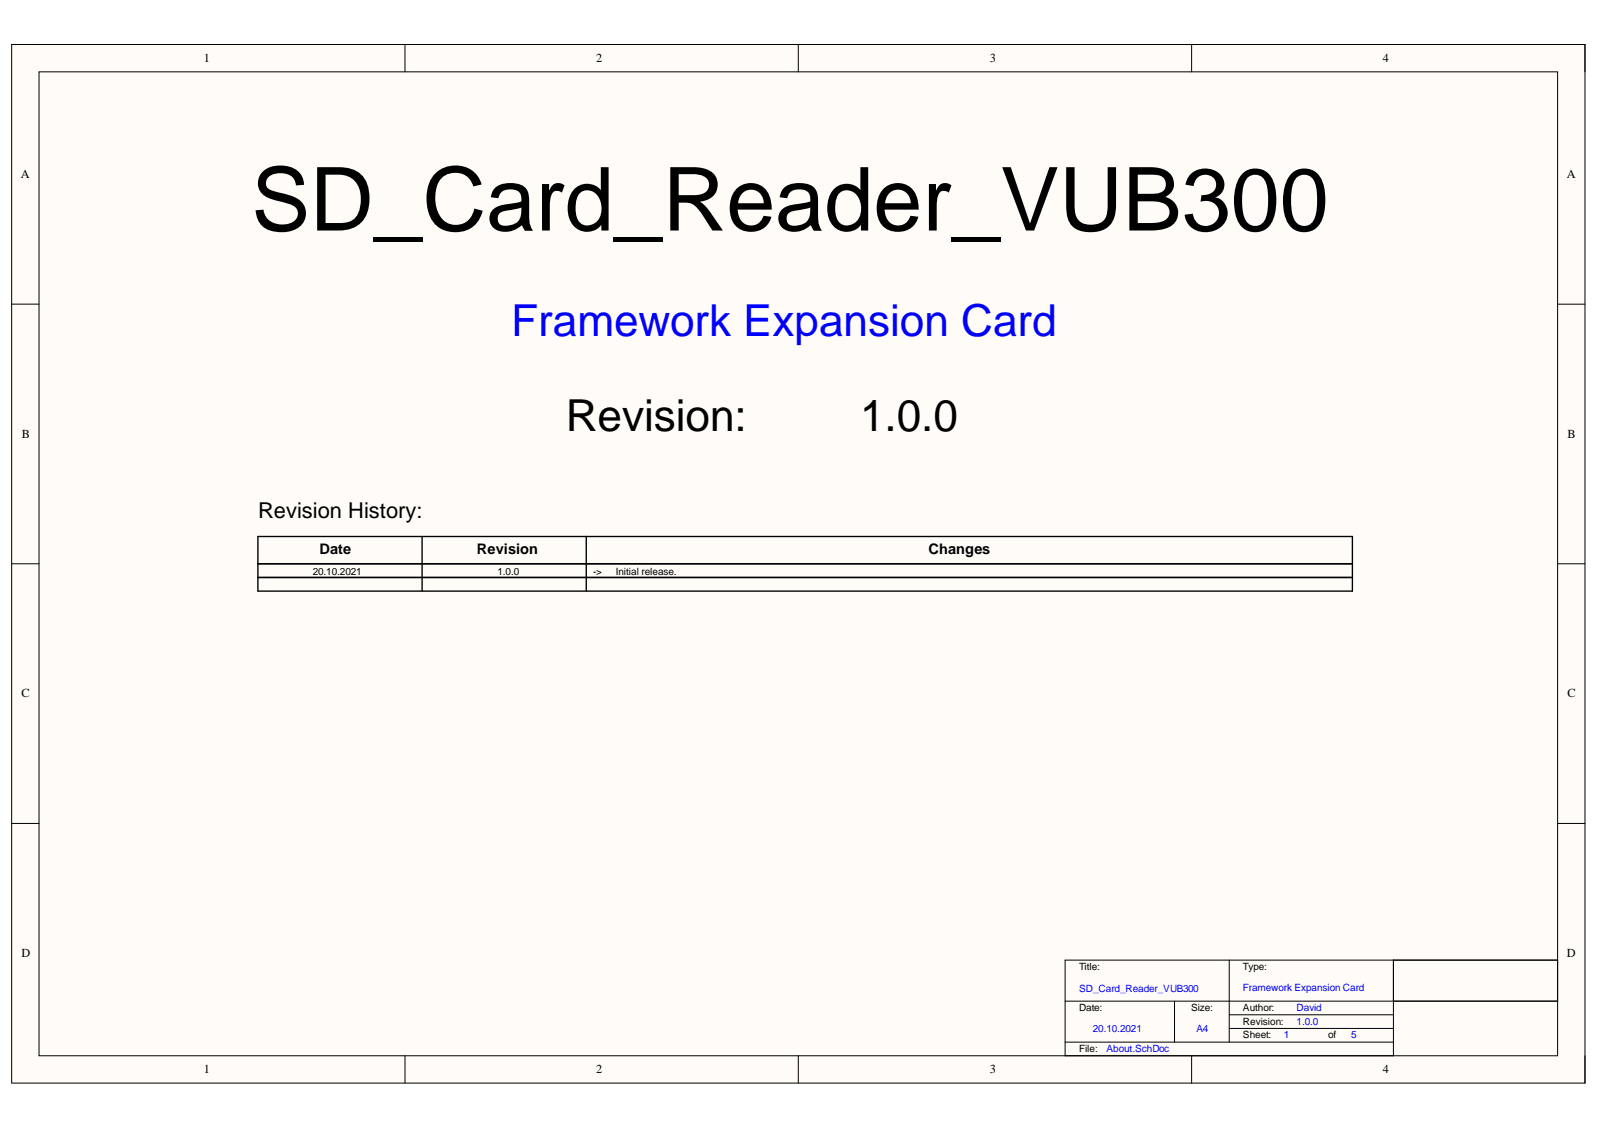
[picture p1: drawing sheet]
<svg xmlns="http://www.w3.org/2000/svg" width="297mm" height="210mm" viewBox="0 0 297 210" stroke-linecap="round" stroke-linejoin="round" font-family="sans-serif">
<defs><g id="words">
<text font-size="16.4" x="46.7" y="42.9">SD_Card_Reader_VUB300</text>
<text font-size="8.2" fill="#00f" x="95" y="62.4">Framework Expansion Card</text>
<g font-size="8.2">
<text x="105.2" y="80.2">Revision:</text>
<text x="159.9" y="80.2">1.0.0</text>
</g>
<text font-size="4.1" x="48" y="96.3">Revision History:</text>
<g font-size="2.7">
<text x="59.4" y="103">Date</text>
<text x="88.7" y="103">Revision</text>
<text x="172.6" y="103">Changes</text>
</g>
<g font-size="2.3">
<text x="37.9" y="11.6">1</text>
<text x="110.8" y="11.6">2</text>
<text x="184" y="11.6">3</text>
<text x="257" y="11.6">4</text>
<text x="3.9" y="33.1">A</text>
<text x="291.3" y="33.1">A</text>
<text x="4.1" y="81.4">B</text>
<text x="291.4" y="81.4">B</text>
<text x="4" y="129.7">C</text>
<text x="291.4" y="129.7">C</text>
<text x="4" y="177.9">D</text>
<text x="291.3" y="177.9">D</text>
<text x="37.9" y="199.6">1</text>
<text x="110.8" y="199.6">2</text>
<text x="184" y="199.6">3</text>
<text x="257" y="199.6">4</text>
</g>
<g font-size="1.9">
<text x="58.1" y="106.9">20.10.2021</text>
<text x="92.5" y="106.9">1.0.0</text>
<text x="110.2" y="106.9">-&gt;</text>
<text x="114.4" y="106.9">Initial release.</text>
<text x="200.6" y="180.4">Title:</text>
<text x="231" y="180.4">Type:</text>
<text x="200.6" y="188">Date:</text>
<text x="221.4" y="188">Size:</text>
<text x="231" y="188">Author:</text>
<text x="231" y="190.5">Revision:</text>
<text x="200.6" y="195.6">File:</text>
<text x="231" y="193.1">Sheet:</text>
<text x="246.9" y="193.1">of</text>
</g>
<g font-size="1.9" fill="#00f">
<text x="200.6" y="184.4">SD_Card_Reader_VUB300</text>
<text x="231" y="184.2">Framework Expansion Card</text>
<text x="203.1" y="191.8">20.10.2021</text>
<text x="222.4" y="191.8">A4</text>
<text x="241" y="188">David</text>
<text x="241" y="190.5">1.0.0</text>
<text x="205.7" y="195.6">About.SchDoc</text>
<text x="238.7" y="193.1">1</text>
<text x="251.2" y="193.1">5</text>
</g>
</g></defs>
<path d="M2.2 8.3h292.4v193.1h-292.4z" fill-rule="evenodd" fill="#fffcf8"/>
<path d="M2.2 8.3h292.4v193.1h-292.4z" fill="none" stroke="#000" stroke-width=".19"/>
<path d="M7.3 13.4h282.2v182.9h-282.2z" fill-rule="evenodd" fill="#fffcf8"/>
<g fill="none" stroke="#000" stroke-width=".19">
<path d="M2.2 8.3h5.1M7.3 13.4h282.2v182.9h-282.2zM75.3 8.3v5.1M148.4 8.3v5.1M221.5 8.3v5.1M289.5 8.3h5.1v5.1M2.2 56.5h5.1M289.5 56.6h5.1M2.2 104.8h5.1M289.5 104.8h5.1M2.2 153.1h5.1M289.5 153.1h5.1"/>
<path d="M228.5 178.5v15.3M259 178.5h30.5v7.6h-30.5zM259 178.5v17.8h-61v-17.8h91.5M75.3 196.3v5.1M148.4 196.3v5.1M198 186.1h91.5M198 193.8h61M218.3 186.1v7.7M221.5 196.3v5.1M228.5 188.7h30.5M228.5 191.2h30.5M294.6 196.3v5.1"/>
</g>
<path d="M47.9 99.7h203.5v10.2h-203.5zM78.5 99.7v10.2M109 99.7v10.2M47.9 104.8h203.5M47.9 107.4h203.5" fill="none" stroke="#000" stroke-width=".25"/>
<use href="#words"/>
</svg>
